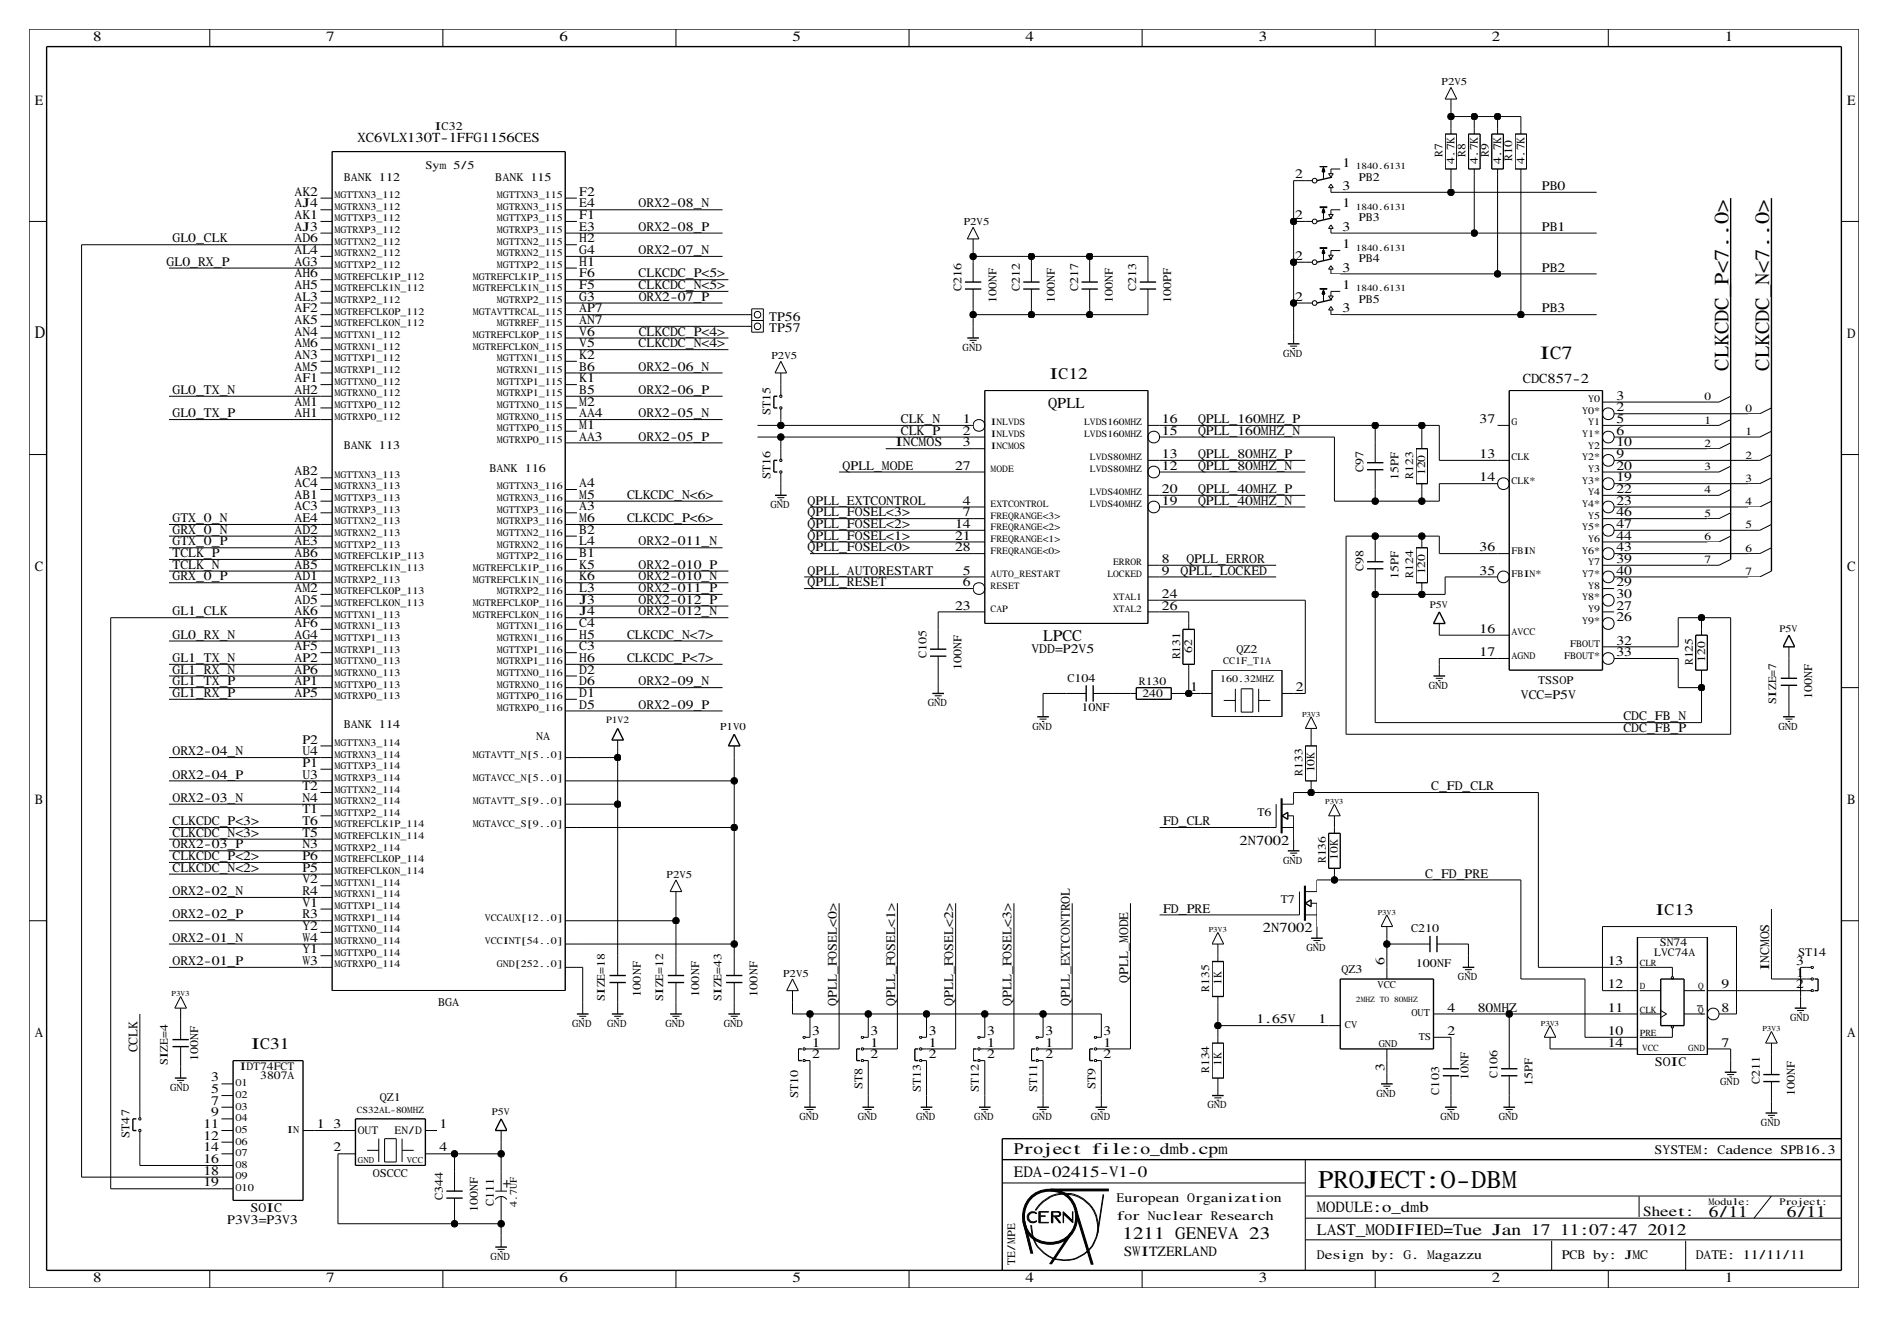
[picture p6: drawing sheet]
<svg xmlns="http://www.w3.org/2000/svg" width="411mm" height="287mm" viewBox="0 0 411 287" stroke-linecap="round" stroke-linejoin="round" font-family="sans-serif">
<defs><g id="words">
<text font-size="5.6" x="287.3" y="258.8">PROJECT:O-DBM</text>
<g font-size="4.4">
<text x="376.7" y="80.8" transform="rotate(-90 376.7 80.8)">CLKCDC_P&lt;7. .0&gt;</text>
<text x="385.6" y="80.8" transform="rotate(-90 385.6 80.8)">CLKCDC_N&lt;7. .0&gt;</text>
</g>
<text font-size="4.1" x="335.6" y="78.3">IC7</text>
<g font-size="3.8">
<text x="7.6" y="73.7">D</text>
<text x="244.7" y="270">1211 GENEVA 23</text>
</g>
<g font-size="3.5">
<text x="228.8" y="82.5">IC12</text>
<text x="227.3" y="139.7">LPCC</text>
<text x="360.9" y="199.4">IC13</text>
<text x="54.8" y="228.6">IC31</text>
<text x="221" y="251.5">Project</text>
<text x="238.1" y="251.5">fi le:o_dmb.cpm</text>
<text x="221" y="256.5">EDA-02415-V1-0</text>
<text x="287" y="269.2">LAST_MODIFIED=Tue Jan 17</text>
<text x="340" y="269.2">11:07:47</text>
<text x="359.1" y="269.2">2012</text>
<text x="372.4" y="265.2">6/11</text>
<text x="389.5" y="265.2">6/11</text>
</g>
<text font-size="3.4" x="287" y="264.2">MODULE:o_dmb</text>
<text font-size="3.3" x="228.4" y="88.9">QPLL</text>
<g font-size="3.1">
<text x="20.3" y="8.9">8</text>
<text x="71.1" y="8.9">7</text>
<text x="121.9" y="8.9">6</text>
<text x="172.7" y="8.9">5</text>
<text x="223.5" y="8.9">4</text>
<text x="274.3" y="8.9">3</text>
<text x="325.1" y="8.9">2</text>
<text x="375.9" y="8.9">1</text>
<text x="7.6" y="22.9">E</text>
<text x="402.6" y="22.9">E</text>
<text x="402.6" y="73.7">D</text>
<text x="7.6" y="124.5">C</text>
<text x="402.6" y="124.5">C</text>
<text x="7.6" y="175.3">B</text>
<text x="402.6" y="175.3">B</text>
<text x="7.6" y="226.1">A</text>
<text x="402.6" y="226.1">A</text>
<text x="111.3" y="258.8" transform="rotate(-90 111.3 258.8)">+</text>
<text x="358.1" y="264.9">Sheet :</text>
<text x="244.9" y="273.8">SWITZERLAND</text>
<text x="20.3" y="279.4">8</text>
<text x="71.1" y="279.4">7</text>
<text x="121.9" y="279.4">6</text>
<text x="172.7" y="279.4">5</text>
<text x="223.5" y="279.4">4</text>
<text x="274.3" y="279.4">3</text>
<text x="325.1" y="279.4">2</text>
<text x="375.9" y="279.4">1</text>
</g>
<g font-size="3">
<text x="77.9" y="30.9">XC6VLX130T-1FFG1156CES</text>
<text x="331.9" y="83.4">CDC857-2</text>
<text x="270.2" y="184.1">2N7002</text>
<text x="275.3" y="203.2">2N7002</text>
</g>
<g font-size="2.9">
<text x="282.3" y="38.9">2</text>
<text x="292.6" y="41.4">3</text>
<text x="292.6" y="36.3">1</text>
<text x="336" y="41.4">PB0</text>
<text x="64.2" y="45.2">AJ4</text>
<text x="64.2" y="42.7">AK2</text>
<text x="64.2" y="47.7">AK1</text>
<text x="126.2" y="42.7">F2</text>
<text x="126.2" y="47.8">F1</text>
<text x="126.2" y="45.2">E4</text>
<text x="139.2" y="45.2">ORX2-08_N</text>
<text x="282.3" y="47.8">2</text>
<text x="292.6" y="45.2">1</text>
<text x="37.6" y="52.8">GL0_CLK</text>
<text x="64.2" y="50.3">AJ3</text>
<text x="64.2" y="52.8">AD6</text>
<text x="126.2" y="52.8">H2</text>
<text x="126.2" y="50.3">E3</text>
<text x="139.2" y="50.3">ORX2-08_P</text>
<text x="292.6" y="50.3">3</text>
<text x="336" y="50.3">PB1</text>
<text x="36.3" y="57.9">GL0_RX_P</text>
<text x="64.2" y="55.4">AL4</text>
<text x="64.2" y="57.9">AG3</text>
<text x="126.2" y="57.9">H1</text>
<text x="126.2" y="55.4">G4</text>
<text x="139.2" y="55.4">ORX2-07_N</text>
<text x="282.3" y="56.6">2</text>
<text x="292.6" y="59.2">3</text>
<text x="292.6" y="54.1">1</text>
<text x="336" y="59.2">PB2</text>
<text x="64.2" y="63">AH5</text>
<text x="64.2" y="60.4">AH6</text>
<text x="64.2" y="65.5">AL3</text>
<text x="126.2" y="63">F5</text>
<text x="126.2" y="60.5">F6</text>
<text x="126.2" y="65.5">G3</text>
<text x="139.2" y="63">CLKCDC_N&lt;5&gt;</text>
<text x="139.2" y="60.5">CLKCDC_P&lt;5&gt;</text>
<text x="139.2" y="65.5">ORX2-07_P</text>
<text x="282.3" y="65.5">2</text>
<text x="292.6" y="63">1</text>
<text x="64.2" y="70.6">AK5</text>
<text x="64.2" y="68.1">AF2</text>
<text x="126.2" y="68.1">AP7</text>
<text x="126.2" y="70.6">AN7</text>
<text x="167.6" y="69.9">TP56</text>
<text x="292.6" y="68.1">3</text>
<text x="336" y="68.1">PB3</text>
<text x="64.2" y="75.7">AM6</text>
<text x="64.2" y="73.1">AN4</text>
<text x="126.2" y="75.7">V5</text>
<text x="126.2" y="73.2">V6</text>
<text x="139.2" y="75.7">CLKCDC_N&lt;4&gt;</text>
<text x="139.2" y="73.2">CLKCDC_P&lt;4&gt;</text>
<text x="167.6" y="72.4">TP57</text>
<text x="64.2" y="78.2">AN3</text>
<text x="64.2" y="80.8">AM5</text>
<text x="64.2" y="83.3">AF1</text>
<text x="126.2" y="78.2">K2</text>
<text x="126.2" y="83.3">K1</text>
<text x="126.2" y="80.8">B6</text>
<text x="139.2" y="80.8">ORX2-06_N</text>
<text x="37.6" y="85.9">GL0_TX_N</text>
<text x="64.2" y="85.9">AH2</text>
<text x="64.2" y="88.4">AM1</text>
<text x="126.2" y="88.4">M2</text>
<text x="126.2" y="85.9">B5</text>
<text x="139.2" y="85.9">ORX2-06_P</text>
<text x="352.3" y="89.7">2</text>
<text x="352.3" y="87.1">3</text>
<text x="37.6" y="90.9">GL0_TX_P</text>
<text x="64.2" y="90.9">AH1</text>
<text x="126.2" y="93.5">M1</text>
<text x="126.2" y="90.9">AA4</text>
<text x="139.2" y="90.9">ORX2-05_N</text>
<text x="196.3" y="94.7">CLK_P</text>
<text x="196.3" y="92.2">CLK_N</text>
<text x="209.9" y="92.2">1</text>
<text x="209.9" y="94.7">2</text>
<text x="253.2" y="94.7">15</text>
<text x="253.2" y="92.2">16</text>
<text x="261.1" y="92.2">QPLL_160MHZ_P</text>
<text x="261.1" y="94.7">QPLL_160MHZ_N</text>
<text x="322.5" y="92.2">37</text>
<text x="352.3" y="94.7">6</text>
<text x="352.3" y="92.2">5</text>
<text x="126.2" y="96">AA3</text>
<text x="139.2" y="96">ORX2-05_P</text>
<text x="195.2" y="97.3">INCMOS</text>
<text x="209.9" y="97.3">3</text>
<text x="253.2" y="99.8">13</text>
<text x="261.1" y="99.8">QPLL_80MHZ_P</text>
<text x="322.5" y="99.8">13</text>
<text x="352.3" y="97.3">10</text>
<text x="352.3" y="99.8">9</text>
<text x="64.2" y="106.2">AC4</text>
<text x="64.2" y="103.6">AB2</text>
<text x="126.2" y="106.2">A4</text>
<text x="183.6" y="102.4">QPLL_MODE</text>
<text x="208.2" y="102.4">27</text>
<text x="253.2" y="107.4">20</text>
<text x="253.2" y="102.4">12</text>
<text x="261.1" y="107.4">QPLL_40MHZ_P</text>
<text x="261.1" y="102.4">QPLL_80MHZ_N</text>
<text x="322.5" y="104.9">14</text>
<text x="352.3" y="104.9">19</text>
<text x="352.3" y="107.4">22</text>
<text x="352.3" y="102.4">20</text>
<text x="37.6" y="113.8">GTX_0_N</text>
<text x="64.2" y="108.7">AB1</text>
<text x="64.2" y="111.2">AC3</text>
<text x="64.2" y="113.8">AE4</text>
<text x="126.2" y="111.2">A3</text>
<text x="126.2" y="108.7">M5</text>
<text x="126.2" y="113.8">M6</text>
<text x="136.7" y="108.7">CLKCDC_N&lt;6&gt;</text>
<text x="136.7" y="113.8">CLKCDC_P&lt;6&gt;</text>
<text x="176" y="110">QPLL_EXTCONTROL</text>
<text x="176" y="112.5">QPLL_FOSEL&lt;3&gt;</text>
<text x="209.9" y="112.5">7</text>
<text x="209.9" y="110">4</text>
<text x="253.2" y="110">19</text>
<text x="261.1" y="110">QPLL_40MHZ_N</text>
<text x="352.3" y="110">23</text>
<text x="352.3" y="112.5">46</text>
<text x="37.6" y="118.9">GTX_0_P</text>
<text x="37.6" y="116.3">GRX_0_N</text>
<text x="64.2" y="116.3">AD2</text>
<text x="64.2" y="118.9">AE3</text>
<text x="126.2" y="116.3">B2</text>
<text x="126.2" y="118.9">L4</text>
<text x="139.2" y="118.9">ORX2-011_N</text>
<text x="176" y="115.1">QPLL_FOSEL&lt;2&gt;</text>
<text x="176" y="117.6">QPLL_FOSEL&lt;1&gt;</text>
<text x="208.2" y="117.6">21</text>
<text x="208.2" y="115.1">14</text>
<text x="352.3" y="117.6">44</text>
<text x="352.3" y="115.1">47</text>
<text x="37.6" y="124">TCLK_N</text>
<text x="37.6" y="121.4">TCLK_P</text>
<text x="64.2" y="123.9">AB5</text>
<text x="64.2" y="121.4">AB6</text>
<text x="126.2" y="121.4">B1</text>
<text x="126.2" y="124">K5</text>
<text x="139.2" y="124">ORX2-010_P</text>
<text x="176" y="125.2">QPLL_AUTORESTART</text>
<text x="176" y="120.1">QPLL_FOSEL&lt;0&gt;</text>
<text x="208.2" y="120.1">28</text>
<text x="209.9" y="125.2">5</text>
<text x="253.2" y="125.2">9</text>
<text x="253.2" y="122.7">8</text>
<text x="257.3" y="125.2">QPLL_LOCKED</text>
<text x="258.6" y="122.7">QPLL_ERROR</text>
<text x="322.5" y="120.1">36</text>
<text x="322.5" y="125.2">35</text>
<text x="352.3" y="125.2">40</text>
<text x="352.3" y="122.7">39</text>
<text x="352.3" y="120.1">43</text>
<text x="37.6" y="126.5">GRX_0_P</text>
<text x="64.2" y="131.6">AD5</text>
<text x="64.2" y="129">AM2</text>
<text x="64.2" y="126.5">AD1</text>
<text x="126.2" y="126.5">K6</text>
<text x="126.2" y="129">L3</text>
<text x="126.3" y="131.6">J3</text>
<text x="139.2" y="126.5">ORX2-010_N</text>
<text x="139.2" y="131.6">ORX2-012_P</text>
<text x="139.2" y="129">ORX2-011_P</text>
<text x="176" y="127.8">QPLL_RESET</text>
<text x="209.9" y="127.8">6</text>
<text x="253.2" y="130.3">24</text>
<text x="352.3" y="130.3">30</text>
<text x="352.3" y="127.8">29</text>
<text x="37.6" y="134.1">GL1_CLK</text>
<text x="64.2" y="136.6">AF6</text>
<text x="64.2" y="134.1">AK6</text>
<text x="126.2" y="136.6">C4</text>
<text x="126.3" y="134.1">J4</text>
<text x="139.2" y="134.1">ORX2-012_N</text>
<text x="208.2" y="132.8">23</text>
<text x="253.2" y="132.8">26</text>
<text x="322.5" y="137.9">16</text>
<text x="352.3" y="135.4">26</text>
<text x="352.3" y="132.8">27</text>
<text x="37.6" y="139.2">GL0_RX_N</text>
<text x="64.2" y="141.7">AF5</text>
<text x="64.2" y="139.2">AG4</text>
<text x="126.2" y="141.7">C3</text>
<text x="126.2" y="139.2">H5</text>
<text x="136.7" y="139.2">CLKCDC_N&lt;7&gt;</text>
<text x="224.8" y="142.2">VDD=P2V5</text>
<text x="322.5" y="143">17</text>
<text x="352.3" y="143">33</text>
<text x="352.3" y="140.5">32</text>
<text x="37.6" y="144.3">GL1_TX_N</text>
<text x="37.6" y="149.4">GL1_TX_P</text>
<text x="37.6" y="146.8">GL1_RX_N</text>
<text x="64.2" y="146.8">AP6</text>
<text x="64.2" y="144.3">AP2</text>
<text x="64.2" y="149.4">AP1</text>
<text x="126.2" y="146.8">D2</text>
<text x="126.2" y="149.4">D6</text>
<text x="126.2" y="144.3">H6</text>
<text x="136.7" y="144.3">CLKCDC_P&lt;7&gt;</text>
<text x="139.2" y="149.4">ORX2-09_N</text>
<text x="37.6" y="151.9">GL1_RX_P</text>
<text x="64.2" y="151.9">AP5</text>
<text x="126.2" y="151.9">D1</text>
<text x="126.2" y="154.4">D5</text>
<text x="139.2" y="154.4">ORX2-09_P</text>
<text x="259.4" y="150.6">1</text>
<text x="282.4" y="150.6">2</text>
<text x="331.5" y="152.4">VCC=P5V</text>
<text x="353.8" y="157">CDC_FB_N</text>
<text x="353.8" y="159.5">CDC_FB_P</text>
<text x="37.6" y="164.6">ORX2-04_N</text>
<text x="65.9" y="162">P2</text>
<text x="65.9" y="167.1">P1</text>
<text x="65.9" y="164.6">U4</text>
<text x="37.6" y="169.7">ORX2-04_P</text>
<text x="65.9" y="172.2">T2</text>
<text x="65.9" y="169.7">U3</text>
<text x="311.9" y="172.2">C_FD_CLR</text>
<text x="37.6" y="179.8">CLKCDC_P&lt;3&gt;</text>
<text x="37.6" y="174.8">ORX2-03_N</text>
<text x="65.9" y="177.3">T1</text>
<text x="65.9" y="179.8">T6</text>
<text x="65.9" y="174.8">N4</text>
<text x="253.5" y="179.8">FD_CLR</text>
<text x="37.6" y="184.9">ORX2-03_P</text>
<text x="37.6" y="182.4">CLKCDC_N&lt;3&gt;</text>
<text x="65.9" y="182.4">T5</text>
<text x="65.9" y="184.9">N3</text>
<text x="37.6" y="190">CLKCDC_N&lt;2&gt;</text>
<text x="37.6" y="187.5">CLKCDC_P&lt;2&gt;</text>
<text x="65.9" y="190">P5</text>
<text x="65.9" y="187.5">P6</text>
<text x="310.6" y="191.3">C_FD_PRE</text>
<text x="37.6" y="195.1">ORX2-02_N</text>
<text x="65.9" y="192.5">V2</text>
<text x="65.9" y="197.6">V1</text>
<text x="65.9" y="195.1">R4</text>
<text x="37.6" y="200.2">ORX2-02_P</text>
<text x="65.9" y="202.7">Y2</text>
<text x="65.9" y="200.2">R3</text>
<text x="253.5" y="198.9">FD_PRE</text>
<text x="37.6" y="205.2">ORX2-01_N</text>
<text x="65.9" y="207.8">Y1</text>
<text x="65.9" y="205.2">W4</text>
<text x="37.6" y="210.3">ORX2-01_P</text>
<text x="65.9" y="210.3">W3</text>
<text x="245.9" y="214.1" transform="rotate(-90 245.9 214.1)">QPLL_MODE</text>
<text x="301.8" y="210.3" transform="rotate(-90 301.8 210.3)">6</text>
<text x="350.4" y="210.3">13</text>
<text x="350.4" y="215.4">12</text>
<text x="375.2" y="215.4">9</text>
<text x="385.6" y="211.4" transform="rotate(-90 385.6 211.4)">INCMOS</text>
<text x="391.5" y="212.8">1</text>
<text x="391.5" y="210.3">3</text>
<text x="391.5" y="215.4">2</text>
<text x="182.4" y="219.2" transform="rotate(-90 182.4 219.2)">QPLL_FOSEL&lt;0&gt;</text>
<text x="195.1" y="219.2" transform="rotate(-90 195.1 219.2)">QPLL_FOSEL&lt;1&gt;</text>
<text x="207.8" y="219.2" transform="rotate(-90 207.8 219.2)">QPLL_FOSEL&lt;2&gt;</text>
<text x="220.5" y="219.2" transform="rotate(-90 220.5 219.2)">QPLL_FOSEL&lt;3&gt;</text>
<text x="233.2" y="219.2" transform="rotate(-90 233.2 219.2)">QPLL_EXTCONTROL</text>
<text x="315.5" y="220.5">4</text>
<text x="322.1" y="220.5">80MHZ</text>
<text x="350.4" y="220.5">11</text>
<text x="375.2" y="220.5">8</text>
<text x="177" y="225.6">3</text>
<text x="189.7" y="225.6">3</text>
<text x="202.4" y="225.6">3</text>
<text x="215.1" y="225.6">3</text>
<text x="227.8" y="225.6">3</text>
<text x="240.5" y="225.6">3</text>
<text x="273.8" y="223">1.65V</text>
<text x="287.3" y="223">1</text>
<text x="315.5" y="225.6">2</text>
<text x="350.4" y="225.6">10</text>
<text x="30" y="229.4" transform="rotate(-90 30 229.4)">CCLK</text>
<text x="177" y="228.1">1</text>
<text x="177" y="230.6">2</text>
<text x="189.7" y="228.1">1</text>
<text x="189.7" y="230.6">2</text>
<text x="202.4" y="228.1">1</text>
<text x="202.4" y="230.6">2</text>
<text x="215.1" y="228.1">1</text>
<text x="215.1" y="230.6">2</text>
<text x="227.8" y="228.1">1</text>
<text x="227.8" y="230.6">2</text>
<text x="240.5" y="228.1">1</text>
<text x="240.5" y="230.6">2</text>
<text x="301.8" y="233.4" transform="rotate(-90 301.8 233.4)">3</text>
<text x="350.4" y="228.1">14</text>
<text x="360.7" y="232.4">SOIC</text>
<text x="375.2" y="228.1">7</text>
<text x="46" y="235.7">3</text>
<text x="46" y="238.2">5</text>
<text x="44.3" y="245.9">11</text>
<text x="46" y="240.8">7</text>
<text x="46" y="243.3">9</text>
<text x="69.1" y="245.9">1</text>
<text x="72.7" y="245.9">3</text>
<text x="95.8" y="245.9">1</text>
<text x="44.3" y="250.9">14</text>
<text x="44.3" y="248.4">12</text>
<text x="72.7" y="250.9">2</text>
<text x="95.8" y="250.9">4</text>
<text x="360.6" y="251.5">SYSTEM: Cadence SPB16.3</text>
<text x="44.3" y="253.5">16</text>
<text x="44.3" y="256">18</text>
<text x="44.3" y="258.6">19</text>
<text x="243.3" y="261.9">European Organizat ion</text>
<text x="49.5" y="266.7">P3V3=P3V3</text>
<text x="54.6" y="264.2">SOIC</text>
<text x="243.5" y="265.9">for Nuclear Research</text>
<text x="287" y="274.3">Design by: G.</text>
<text x="311" y="274.3">Magazzu</text>
<text x="340.4" y="274.3">PCB by:</text>
<text x="354.1" y="274.3">JMC</text>
<text x="369.6" y="274.3">DATE: 11/11/11</text>
</g>
<g font-size="2.6">
<text x="94.9" y="28.3">IC32</text>
<text x="74.9" y="39.4">BANK 112</text>
<text x="92.7" y="36.8">Sym 5/5</text>
<text x="108" y="39.4">BANK 115</text>
<text x="296.1" y="39.4">PB2</text>
<text x="296.1" y="48.3">PB3</text>
<text x="296.1" y="57.2">PB4</text>
<text x="209.6" y="63.5" transform="rotate(-90 209.6 63.5)">C216</text>
<text x="222.3" y="63.5" transform="rotate(-90 222.3 63.5)">C212</text>
<text x="235" y="63.5" transform="rotate(-90 235 63.5)">C217</text>
<text x="247.6" y="63.5" transform="rotate(-90 247.6 63.5)">C213</text>
<text x="217.2" y="66.1" transform="rotate(-90 217.2 66.1)">100NF</text>
<text x="229.9" y="66.1" transform="rotate(-90 229.9 66.1)">100NF</text>
<text x="242.6" y="66.1" transform="rotate(-90 242.6 66.1)">100NF</text>
<text x="255.3" y="66.1" transform="rotate(-90 255.3 66.1)">100PF</text>
<text x="296.1" y="66">PB5</text>
<text x="167.9" y="90.4" transform="rotate(-90 167.9 90.4)">ST15</text>
<text x="74.9" y="97.8">BANK 113</text>
<text x="106.7" y="102.9">BANK 116</text>
<text x="167.9" y="104.4" transform="rotate(-90 167.9 104.4)">ST16</text>
<text x="297.2" y="102.9" transform="rotate(-90 297.2 102.9)">C97</text>
<text x="304.8" y="104.7" transform="rotate(-90 304.8 104.7)">15PF</text>
<text x="297.2" y="124.5" transform="rotate(-90 297.2 124.5)">C98</text>
<text x="304.8" y="126.3" transform="rotate(-90 304.8 126.3)">15PF</text>
<text x="201.9" y="143.5" transform="rotate(-90 201.9 143.5)">C105</text>
<text x="269.5" y="142.2">QZ2</text>
<text x="209.5" y="146.1" transform="rotate(-90 209.5 146.1)">100NF</text>
<text x="232.6" y="148.6">C104</text>
<text x="335.3" y="149">TSSOP</text>
<text x="235.7" y="154.9">10NF</text>
<text x="395" y="152.4" transform="rotate(-90 395 152.4)">100NF</text>
<text x="74.9" y="158.8">BANK 114</text>
<text x="116.8" y="161.3">NA</text>
<text x="274.1" y="177.8">T6</text>
<text x="279.1" y="196.8">T7</text>
<text x="307.6" y="203.2">C210</text>
<text x="391.9" y="208.3">ST14</text>
<text x="292.3" y="212.1">QZ3</text>
<text x="308.6" y="210.8">100NF</text>
<text x="95.5" y="219.3">BGA</text>
<text x="139.7" y="217.2" transform="rotate(-90 139.7 217.2)">100NF</text>
<text x="152.4" y="217.2" transform="rotate(-90 152.4 217.2)">100NF</text>
<text x="165.1" y="217.2" transform="rotate(-90 165.1 217.2)">100NF</text>
<text x="43.2" y="231.2" transform="rotate(-90 43.2 231.2)">100NF</text>
<text x="174" y="239.3" transform="rotate(-90 174 239.3)">ST10</text>
<text x="188" y="237.3" transform="rotate(-90 188 237.3)">ST8</text>
<text x="200.7" y="238" transform="rotate(-90 200.7 238)">ST13</text>
<text x="213.4" y="238" transform="rotate(-90 213.4 238)">ST12</text>
<text x="226.1" y="238" transform="rotate(-90 226.1 238)">ST11</text>
<text x="238.8" y="237.3" transform="rotate(-90 238.8 237.3)">ST9</text>
<text x="313.7" y="238.5" transform="rotate(-90 313.7 238.5)">C103</text>
<text x="320" y="235.5" transform="rotate(-90 320 235.5)">10NF</text>
<text x="326.4" y="235" transform="rotate(-90 326.4 235)">C106</text>
<text x="334" y="236.7" transform="rotate(-90 334 236.7)">15PF</text>
<text x="383.5" y="236.2" transform="rotate(-90 383.5 236.2)">C211</text>
<text x="391.2" y="238.8" transform="rotate(-90 391.2 238.8)">100NF</text>
<text x="82.8" y="240">QZ1</text>
<text x="28.2" y="247.9" transform="rotate(-90 28.2 247.9)">ST47</text>
<text x="81.3" y="256.5">OSCCC</text>
<text x="96.5" y="261.6" transform="rotate(-90 96.5 261.6)">C344</text>
<text x="107.6" y="262.9" transform="rotate(-90 107.6 262.9)">C111</text>
<text x="104.1" y="264.2" transform="rotate(-90 104.1 264.2)">100NF</text>
</g>
<g font-size="2.5">
<text x="314.4" y="34.3" transform="rotate(-90 314.4 34.3)">R7</text>
<text x="317" y="35.7" transform="rotate(-90 317 35.7)">4.7K</text>
<text x="319.4" y="34.3" transform="rotate(-90 319.4 34.3)">R8</text>
<text x="322.1" y="35.7" transform="rotate(-90 322.1 35.7)">4.7K</text>
<text x="324.5" y="34.3" transform="rotate(-90 324.5 34.3)">R9</text>
<text x="327.2" y="35.7" transform="rotate(-90 327.2 35.7)">4.7K</text>
<text x="329.6" y="35" transform="rotate(-90 329.6 35)">R10</text>
<text x="332.2" y="35.7" transform="rotate(-90 332.2 35.7)">4.7K</text>
<text x="308" y="104.3" transform="rotate(-90 308 104.3)">R123</text>
<text x="310.6" y="103.6" transform="rotate(-90 310.6 103.6)">120</text>
<text x="308" y="125.9" transform="rotate(-90 308 125.9)">R124</text>
<text x="310.6" y="125.2" transform="rotate(-90 310.6 125.2)">120</text>
<text x="257.2" y="143.7" transform="rotate(-90 257.2 143.7)">R131</text>
<text x="259.8" y="142.2" transform="rotate(-90 259.8 142.2)">62</text>
<text x="248.2" y="149.3">R130</text>
<text x="369" y="145" transform="rotate(-90 369 145)">R125</text>
<text x="371.6" y="144.2" transform="rotate(-90 371.6 144.2)">120</text>
<text x="249" y="151.9">240</text>
<text x="387.1" y="153.4" transform="rotate(-90 387.1 153.4)">SIZE=7</text>
<text x="283.9" y="169.1" transform="rotate(-90 283.9 169.1)">R133</text>
<text x="286.5" y="168.3" transform="rotate(-90 286.5 168.3)">10K</text>
<text x="289" y="188.1" transform="rotate(-90 289 188.1)">R136</text>
<text x="291.6" y="187.4" transform="rotate(-90 291.6 187.4)">10K</text>
<text x="360.5" y="208.3">LVC74A</text>
<text x="361.8" y="206.2">SN74</text>
<text x="266.2" y="214.6" transform="rotate(-90 266.2 214.6)">1K</text>
<text x="131.8" y="218.2" transform="rotate(-90 131.8 218.2)">SIZE=18</text>
<text x="144.5" y="218.2" transform="rotate(-90 144.5 218.2)">SIZE=12</text>
<text x="157.2" y="218.2" transform="rotate(-90 157.2 218.2)">SIZE=43</text>
<text x="263.5" y="216.1" transform="rotate(-90 263.5 216.1)">R135</text>
<text x="36.6" y="232.2" transform="rotate(-90 36.6 232.2)">SIZE=4</text>
<text x="52.3" y="233.2">IDT74FCT</text>
<text x="263.5" y="233.9" transform="rotate(-90 263.5 233.9)">R134</text>
<text x="266.2" y="232.4" transform="rotate(-90 266.2 232.4)">1K</text>
<text x="56.7" y="235.2">3807A</text>
<text x="78" y="247.1">OUT</text>
<text x="86" y="247.1">EN/D</text>
<text x="221.2" y="275.6" transform="rotate(-90 221.2 275.6)">TE/MPE</text>
</g>
<g font-size="2.4">
<text x="371.5" y="87.2">0</text>
<text x="380.4" y="89.8">0</text>
<text x="371.5" y="92.3">1</text>
<text x="380.4" y="94.8">1</text>
<text x="371.5" y="97.4">2</text>
<text x="380.4" y="99.9">2</text>
<text x="371.5" y="107.5">4</text>
<text x="371.5" y="102.5">3</text>
<text x="380.4" y="105">3</text>
<text x="371.5" y="112.6">5</text>
<text x="380.4" y="110.1">4</text>
<text x="371.5" y="117.7">6</text>
<text x="380.4" y="115.2">5</text>
<text x="371.5" y="122.8">7</text>
<text x="380.4" y="125.3">7</text>
<text x="380.4" y="120.2">6</text>
</g>
<g font-size="2.3">
<text x="314.2" y="18.5">P2V5</text>
<text x="210.1" y="49">P2V5</text>
<text x="209.8" y="76.5">GND</text>
<text x="279.7" y="77.7">GND</text>
<text x="168.1" y="78.2">P2V5</text>
<text x="167.9" y="110.7">GND</text>
<text x="202.2" y="153.9">GND</text>
<text x="311.4" y="150.1">GND</text>
<text x="157" y="159">P1V0</text>
<text x="225" y="159">GND</text>
<text x="387.6" y="159">GND</text>
<text x="145.3" y="191.3">P2V5</text>
<text x="279.7" y="188.2">GND</text>
<text x="284.7" y="207.3">GND</text>
<text x="170.7" y="212.9">P2V5</text>
<text x="300.2" y="215.4">VCC</text>
<text x="317.8" y="213.6">GND</text>
<text x="307.6" y="221.5">OUT</text>
<text x="124.7" y="223.8">GND</text>
<text x="132.3" y="223.8">GND</text>
<text x="145" y="223.8">GND</text>
<text x="157.7" y="223.8">GND</text>
<text x="293.1" y="224">CV</text>
<text x="309.2" y="226.6">TS</text>
<text x="390.1" y="222.5">GND</text>
<text x="300.5" y="228.1">GND</text>
<text x="37.1" y="237.7">GND</text>
<text x="51.3" y="239.3">O2</text>
<text x="51.3" y="236.7">O1</text>
<text x="300" y="239">GND</text>
<text x="374.9" y="236.5">GND</text>
<text x="51.3" y="244.4">O4</text>
<text x="51.3" y="241.8">O3</text>
<text x="174.2" y="244.1">GND</text>
<text x="186.9" y="244.1">GND</text>
<text x="199.6" y="244.1">GND</text>
<text x="212.3" y="244.1">GND</text>
<text x="225" y="244.1">GND</text>
<text x="237.7" y="244.1">GND</text>
<text x="263.1" y="241.6">GND</text>
<text x="313.9" y="244.1">GND</text>
<text x="326.6" y="244.1">GND</text>
<text x="383.8" y="245.4">GND</text>
<text x="51.3" y="249.4">O6</text>
<text x="51.3" y="252">O7</text>
<text x="51.3" y="246.9">O5</text>
<text x="62.7" y="246.9">IN</text>
<text x="51.3" y="257">O9</text>
<text x="51.3" y="254.5">O8</text>
<text x="51.3" y="259.6">O10</text>
<text x="106.9" y="274.6">GND</text>
</g>
<g font-size="2.2">
<text x="72.9" y="43.2">MGTTXN3_112</text>
<text x="72.9" y="45.7">MGTRXN3_112</text>
<text x="108.3" y="45.7">MGTRXN3_115</text>
<text x="108.3" y="43.2">MGTTXN3_115</text>
<text x="72.9" y="53.3">MGTTXN2_112</text>
<text x="72.9" y="50.8">MGTRXP3_112</text>
<text x="72.9" y="48.3">MGTTXP3_112</text>
<text x="108.3" y="53.3">MGTTXN2_115</text>
<text x="108.3" y="50.8">MGTRXP3_115</text>
<text x="108.3" y="48.2">MGTTXP3_115</text>
<text x="72.9" y="58.4">MGTTXP2_112</text>
<text x="72.9" y="55.9">MGTRXN2_112</text>
<text x="108.3" y="55.9">MGTRXN2_115</text>
<text x="108.3" y="58.4">MGTTXP2_115</text>
<text x="72.9" y="61">MGTREFCLK1P_112</text>
<text x="72.9" y="63.5">MGTREFCLK1N_112</text>
<text x="103.1" y="60.9">MGTREFCLK1P_115</text>
<text x="103.1" y="63.5">MGTREFCLK1N_115</text>
<text x="72.9" y="71.1">MGTREFCLK0N_112</text>
<text x="72.9" y="68.6">MGTREFCLK0P_112</text>
<text x="72.9" y="66">MGTRXP2_112</text>
<text x="103.1" y="68.6">MGTAVTTRCAL_115</text>
<text x="108.3" y="71.1">MGTRREF_115</text>
<text x="108.3" y="66">MGTRXP2_115</text>
<text x="72.9" y="73.7">MGTTXN1_112</text>
<text x="72.9" y="76.2">MGTRXN1_112</text>
<text x="103.1" y="76.2">MGTREFCLK0N_115</text>
<text x="103.1" y="73.6">MGTREFCLK0P_115</text>
<text x="72.9" y="81.3">MGTRXP1_112</text>
<text x="72.9" y="83.8">MGTTXN0_112</text>
<text x="72.9" y="78.7">MGTTXP1_112</text>
<text x="108.3" y="83.8">MGTTXP1_115</text>
<text x="108.3" y="81.3">MGTRXN1_115</text>
<text x="108.3" y="78.7">MGTTXN1_115</text>
<text x="72.9" y="88.9">MGTTXP0_112</text>
<text x="72.9" y="86.4">MGTRXN0_112</text>
<text x="108.3" y="86.3">MGTRXP1_115</text>
<text x="108.3" y="88.9">MGTTXN0_115</text>
<text x="346.1" y="87.6">Y0</text>
<text x="72.9" y="91.4">MGTRXP0_112</text>
<text x="108.3" y="94">MGTTXP0_115</text>
<text x="108.3" y="91.4">MGTRXN0_115</text>
<text x="329.4" y="92.7">G</text>
<text x="344.8" y="90.2">Y0*</text>
<text x="344.8" y="95.3">Y1*</text>
<text x="346.1" y="92.7">Y1</text>
<text x="108.3" y="96.5">MGTRXP0_115</text>
<text x="329.4" y="100.3">CLK</text>
<text x="344.8" y="100.3">Y2*</text>
<text x="346.1" y="97.8">Y2</text>
<text x="72.9" y="104.1">MGTTXN3_113</text>
<text x="72.9" y="106.7">MGTRXN3_113</text>
<text x="108.3" y="106.7">MGTTXN3_116</text>
<text x="329.4" y="105.4">CLK*</text>
<text x="344.8" y="105.4">Y3*</text>
<text x="346.1" y="102.9">Y3</text>
<text x="346.1" y="108">Y4</text>
<text x="72.9" y="111.8">MGTRXP3_113</text>
<text x="72.9" y="109.2">MGTTXP3_113</text>
<text x="108.3" y="111.8">MGTTXP3_116</text>
<text x="108.3" y="109.2">MGTRXN3_116</text>
<text x="344.8" y="110.5">Y4*</text>
<text x="346.1" y="113">Y5</text>
<text x="72.9" y="114.3">MGTTXN2_113</text>
<text x="72.9" y="116.8">MGTRXN2_113</text>
<text x="72.9" y="119.4">MGTTXP2_113</text>
<text x="108.3" y="119.4">MGTRXN2_116</text>
<text x="108.3" y="114.3">MGTRXP3_116</text>
<text x="108.3" y="116.8">MGTTXN2_116</text>
<text x="344.8" y="115.6">Y5*</text>
<text x="346.1" y="118.1">Y6</text>
<text x="72.9" y="121.9">MGTREFCLK1P_113</text>
<text x="72.9" y="124.5">MGTREFCLK1N_113</text>
<text x="103.1" y="124.5">MGTREFCLK1P_116</text>
<text x="108.3" y="121.9">MGTTXP2_116</text>
<text x="329.4" y="125.7">FBIN*</text>
<text x="329.4" y="120.7">FBIN</text>
<text x="344.8" y="120.7">Y6*</text>
<text x="344.8" y="125.7">Y7*</text>
<text x="346.1" y="123.2">Y7</text>
<text x="72.9" y="129.5">MGTREFCLK0P_113</text>
<text x="72.9" y="127">MGTRXP2_113</text>
<text x="103.1" y="127">MGTREFCLK1N_116</text>
<text x="108.3" y="129.5">MGTRXP2_116</text>
<text x="344.8" y="130.8">Y8*</text>
<text x="346.1" y="128.3">Y8</text>
<text x="72.9" y="137.2">MGTRXN1_113</text>
<text x="72.9" y="134.6">MGTTXN1_113</text>
<text x="72.9" y="132.1">MGTREFCLK0N_113</text>
<text x="103.1" y="134.6">MGTREFCLK0N_116</text>
<text x="103.1" y="132.1">MGTREFCLK0P_116</text>
<text x="108.3" y="137.2">MGTTXN1_116</text>
<text x="311.7" y="132.6">P5V</text>
<text x="344.8" y="135.9">Y9*</text>
<text x="346.1" y="133.4">Y9</text>
<text x="387.9" y="137.7">P5V</text>
<text x="72.9" y="142.2">MGTRXP1_113</text>
<text x="72.9" y="139.7">MGTTXP1_113</text>
<text x="108.3" y="142.2">MGTTXP1_116</text>
<text x="108.3" y="139.7">MGTRXN1_116</text>
<text x="329.4" y="143.5">AGND</text>
<text x="329.4" y="138.4">AVCC</text>
<text x="340.9" y="143.5">FBOUT*</text>
<text x="342.2" y="141">FBOUT</text>
<text x="72.9" y="147.3">MGTRXN0_113</text>
<text x="72.9" y="149.9">MGTTXP0_113</text>
<text x="72.9" y="144.8">MGTTXN0_113</text>
<text x="108.3" y="147.3">MGTTXN0_116</text>
<text x="108.3" y="149.9">MGTRXN0_116</text>
<text x="108.3" y="144.8">MGTRXP1_116</text>
<text x="265.9" y="148.6">160.32MHZ</text>
<text x="266.5" y="144.8">CC1F_T1A</text>
<text x="72.9" y="152.4">MGTRXP0_113</text>
<text x="108.3" y="154.9">MGTRXP0_116</text>
<text x="108.3" y="152.4">MGTTXP0_116</text>
<text x="72.9" y="167.6">MGTTXP3_114</text>
<text x="72.9" y="162.6">MGTTXN3_114</text>
<text x="72.9" y="165.1">MGTRXN3_114</text>
<text x="103.1" y="165.1">MGTAVTT_N[5. .0]</text>
<text x="72.9" y="172.7">MGTTXN2_114</text>
<text x="72.9" y="170.2">MGTRXP3_114</text>
<text x="103.1" y="170.2">MGTAVCC_N[5. .0]</text>
<text x="72.9" y="177.8">MGTTXP2_114</text>
<text x="72.9" y="175.3">MGTRXN2_114</text>
<text x="103.1" y="175.3">MGTAVTT_S[9. .0]</text>
<text x="72.9" y="185.4">MGTRXP2_114</text>
<text x="72.9" y="182.9">MGTREFCLK1N_114</text>
<text x="72.9" y="180.3">MGTREFCLK1P_114</text>
<text x="103.1" y="180.3">MGTAVCC_S[9. .0]</text>
<text x="72.9" y="190.5">MGTREFCLK0N_114</text>
<text x="72.9" y="188">MGTREFCLK0P_114</text>
<text x="72.9" y="193">MGTTXN1_114</text>
<text x="72.9" y="195.6">MGTRXN1_114</text>
<text x="72.9" y="200.7">MGTRXP1_114</text>
<text x="72.9" y="203.2">MGTTXN0_114</text>
<text x="72.9" y="198.1">MGTTXP1_114</text>
<text x="105.7" y="200.7">VCCAUX[12. .0]</text>
<text x="72.9" y="208.3">MGTTXP0_114</text>
<text x="72.9" y="205.7">MGTRXN0_114</text>
<text x="105.7" y="205.7">VCCINT[54. .0]</text>
<text x="72.9" y="210.8">MGTRXP0_114</text>
<text x="108.3" y="210.8">GND[252. .0]</text>
<text x="107.2" y="243.1">P5V</text>
<text x="112.6" y="263.1" transform="rotate(-90 112.6 263.1)">4.7UF</text>
<text x="372.4" y="262.6">Module:</text>
<text x="387.9" y="262.6">Project :</text>
</g>
<g font-size="2.1">
<text x="216" y="95.3">INLVDS</text>
<text x="216" y="92.7">INLVDS</text>
<text x="236.3" y="92.7">LVDS160MHZ</text>
<text x="236.3" y="95.3">LVDS160MHZ</text>
<text x="216" y="97.8">INCMOS</text>
<text x="237.6" y="100.3">LVDS80MHZ</text>
<text x="215.9" y="102.9">MODE</text>
<text x="237.6" y="102.9">LVDS80MHZ</text>
<text x="237.6" y="108">LVDS40MHZ</text>
<text x="215.9" y="110.5">EXTCONTROL</text>
<text x="215.9" y="113">FREQRANGE&lt;3&gt;</text>
<text x="237.6" y="110.5">LVDS40MHZ</text>
<text x="215.9" y="115.6">FREQRANGE&lt;2&gt;</text>
<text x="215.9" y="118.1">FREQRANGE&lt;1&gt;</text>
<text x="215.9" y="125.7">AUTO_RESTART</text>
<text x="215.9" y="120.7">FREQRANGE&lt;0&gt;</text>
<text x="241.3" y="125.7">LOCKED</text>
<text x="242.6" y="123.2">ERROR</text>
<text x="215.9" y="128.3">RESET</text>
<text x="242.6" y="130.8">XTAL1</text>
<text x="215.9" y="133.3">CAP</text>
<text x="242.6" y="133.4">XTAL2</text>
<text x="132.1" y="157.5">P1V2</text>
</g>
<g font-size="2">
<text x="295.5" y="36.8">1840.6131</text>
<text x="295.5" y="45.7">1840.6131</text>
<text x="295.5" y="54.6">1840.6131</text>
<text x="295.5" y="63.5">1840.6131</text>
<text x="357.4" y="215.6">D</text>
<text x="357.4" y="210.6">CLR</text>
<text x="370.1" y="215.6">Q</text>
<text x="357.4" y="220.7">CLK</text>
<text x="370.1" y="220.7">Q</text>
<text x="357.4" y="225.8">PRE</text>
<text x="357.9" y="229.1">VCC</text>
<text x="367.9" y="229.1">GND</text>
<text x="77.8" y="242.6">CS32AL-80MHZ</text>
<text x="78" y="253.5">GND</text>
<text x="88.7" y="253.5">VCC</text>
</g>
<g font-size="1.7">
<text x="283.8" y="156.2">P3V3</text>
<text x="288.8" y="175.3">P3V3</text>
<text x="263.4" y="203.2">P3V3</text>
<text x="300.3" y="199.4">P3V3</text>
<text x="37.4" y="217.2">P3V3</text>
<text x="295.5" y="218.4">2MHZ TO 80MHZ</text>
<text x="335.8" y="223.5">P3V3</text>
<text x="384.1" y="224.8">P3V3</text>
</g>
</g></defs>
<g fill="none" stroke="#000" stroke-width=".22">
<path d="M6.3 6.4h398.8zM6.3 6.4v274.3zM45.7 6.4v3.8zM96.5 6.4v3.8zM147.3 6.4v3.8zM198.1 6.4v3.8zM248.9 6.4v3.8zM299.7 6.4v3.8zM316.2 19l-1.2 2.6zM316.2 19.1l1.3 2.5zM350.5 6.4v3.8zM405.1 6.4v274.3z"/>
<path d="M281.9 39.4h2.6zM281.9 39.4v8.9zM284.5 39.4h1.5zM288.4 36.3v2.7zM289.6 37.8l.5 .8zM289.6 37.8h1zM290.1 36.8h2zM290.1 36.8v1zM290.6 37.8l-.5 .8zM315 21.6h2.5zM316.2 38.1v3.8zM316.2 25.4h5.1z"/>
<path d="M316.2 25.4v2.5zM316.2 24.1v1.3zM316.2 21.6v2.5zM316.2 36.8v1.3zM316.2 27.9v1.3zM321.3 38.1v12.7zM321.3 25.4h5.1zM321.3 25.4v2.5zM321.3 36.8v1.3zM321.3 27.9v1.3zM326.4 38.1v21.6zM326.4 25.4h5.1z"/>
<path d="M326.4 25.4v2.5zM326.4 36.8v1.3zM326.4 27.9v1.3zM331.5 38.1v30.5zM331.5 25.4v2.5zM331.5 36.8v1.3zM331.5 27.9v1.3zM6.3 48.3h3.9zM17.8 53.3h52zM17.8 53.3v203.2zM36.8 58.4h33zM69.8 45.7h2.6z"/>
<path d="M69.8 43.2h2.6zM69.8 48.3h2.6zM69.8 50.8h2.6zM69.8 53.3h2.6zM69.8 55.9h2.6zM69.8 58.4h2.6zM123.2 43.2h2.5zM123.2 45.7h2.5zM123.2 48.3h2.5zM123.2 50.8h2.5zM123.2 53.3h2.5zM123.2 58.4h2.5z"/>
<path d="M123.2 55.9h2.5zM125.7 45.7h31.8zM125.7 50.8h31.8zM125.7 55.9h31.8zM210.8 52.1h2.6zM212.1 49.5l-1.3 2.6zM212.1 55.9h12.7zM212.1 55.9v1.3zM212.1 54.6v1.3zM212.1 57.2v4.3zM212.1 52.1v2.5zM212.1 49.5l1.3 2.6z"/>
<path d="M224.8 55.9h12.7zM224.8 55.9v1.3zM224.8 57.2v4.3zM237.5 55.9h12.7zM237.5 55.9v1.3zM237.5 57.2v4.3zM250.2 55.9v1.2zM250.2 57.2v4.3zM281.9 48.3v8.9zM281.9 57.1v8.9zM281.9 48.3h2.6zM281.9 57.2h2.6z"/>
<path d="M284.5 57.2h1.5zM284.5 48.3h1.5zM288.4 54.1v2.6zM288.4 45.2v2.7zM289.6 55.6l.5 .8zM289.6 55.6h1zM289.6 46.7l.5 .8zM289.6 46.7h1zM289.6 58.7h1zM289.6 49.8h1zM289.6 40.9h1zM290.1 57.9l-.5 .8z"/>
<path d="M290.1 59.7h2zM290.1 54.6h2zM290.1 58.7v1zM290.1 54.6v1zM290.1 49l-.5 .8zM290.1 50.8h2zM290.1 45.7h2zM290.1 49.8v1zM290.1 45.7v1zM290.1 40.1l-.5 .8zM290.1 41.9h2zM290.1 40.9v1z"/>
<path d="M290.1 57.9l.5 .8zM290.1 49l.5 .8zM290.1 40.1l.5 .8zM290.6 55.6l-.5 .8zM290.6 46.7l-.5 .8zM292.1 59.7h34.3zM292.1 50.8h29.2zM292.1 41.9h24.1zM316.2 41.9h31.8zM321.3 50.8h26.7zM326.4 59.7h21.6zM401.3 48.3h3.8z"/>
<path d="M69.8 76.2h2.6zM69.8 73.7h2.6zM69.8 78.7h2.6zM69.8 63.5h2.6zM69.8 61h2.6zM69.8 66h2.6zM69.8 68.6h2.6zM69.8 71.1h2.6zM123.2 73.7h2.5zM123.2 76.2h2.5zM123.2 78.7h2.5zM123.2 63.5h2.5z"/>
<path d="M123.2 61h2.5zM123.2 66h2.5zM123.2 68.6h2.5zM123.2 71.1h2.5zM125.7 76.2h33zM125.7 66h31.8zM125.7 63.5h33zM125.7 61h33zM125.7 73.7h33zM125.7 68.6h36.9zM125.7 71.1h36.9zM162.6 71.1h1.2z"/>
<path d="M162.6 68.6h1.2zM163.8 69.8h2.6zM163.8 72.4h2.6zM163.8 69.8v2.6zM163.8 67.3h2.6zM163.8 67.3v2.5zM166.4 69.8v2.6zM166.4 67.3v2.5zM170.2 78.7l-1.3 2.6zM170.2 78.7l1.2 2.6zM211.3 74.2h1.6zM211.8 74.7h.5z"/>
<path d="M212.1 68.6h12.7zM212.1 67.3v1.3zM212.1 68.6v2.5zM212.1 71.1v2.6zM212.1 63v4.3zM224.8 68.6h12.7zM224.8 67.3v1.3zM224.8 63v4.3zM237.5 68.6h12.7zM237.5 67.3v1.3zM237.5 63v4.3zM250.2 67.3v1.3z"/>
<path d="M250.2 63v4.3zM281.2 75.4h1.5zM281.7 75.9h.5zM281.9 66v6.4zM281.9 72.4v2.5zM281.9 66h2.6zM284.5 66h1.5zM288.4 63v2.6zM289.6 64.5l.5 .8zM289.6 64.5h1zM289.6 67.6h1zM290.1 66.8l-.5 .8z"/>
<path d="M290.1 68.6h2zM290.1 63.5h2zM290.1 67.6v1zM290.1 63.5v1zM290.1 66.8l.5 .8zM290.6 64.5l-.5 .8zM292.1 68.6h39.4zM331.5 68.6h16.5zM6.3 99.1h3.9zM36.8 86.4h33zM36.8 91.4h33zM69.8 91.4h2.6z"/>
<path d="M69.8 88.9h2.6zM69.8 86.4h2.6zM69.8 83.8h2.6zM69.8 81.3h2.6zM123.2 96.5h2.5zM123.2 94h2.5zM123.2 86.4h2.5zM123.2 88.9h2.5zM123.2 91.4h2.5zM123.2 81.3h2.5zM123.2 83.8h2.5zM125.7 81.3h31.8z"/>
<path d="M125.7 96.5h31.8zM125.7 91.4h31.8zM125.7 86.4h31.8zM165.1 92.7h5.1zM165.1 95.2h5.1zM168.9 81.3h2.5zM170 88.7h.4v.4h-.4zM170 86.2h.4v.3h-.4zM170.2 91.4v1.3zM170.2 95.2v2.6zM170.2 81.3v2.5zM170.2 97.8v2.3z"/>
<path d="M170.2 83.8v2.3zM170.2 89.2v2.2zM170.2 92.7h41.9zM170.2 95.2h41.9zM193 97.8h19.1zM212.1 95.2h2.5zM212.1 97.8h2.5zM250.2 92.7h2.5zM252.7 95.2h38.1zM252.7 92.7h47zM290.8 95.2v14zM299.7 92.7h10.2z"/>
<path d="M299.7 92.7v3.8zM299.7 96.5v4.3zM309.9 92.7h3.8zM309.9 92.7v3.8zM309.9 96.5v1.3zM313.7 92.7v7.6zM326.4 92.7h2.5zM349.3 87.6h2.5zM349.3 92.7h2.5zM349.3 97.8h2.5zM351.8 95.2h29.2zM351.8 90.2h29.2z"/>
<path d="M351.8 97.8h20.3zM351.8 92.7h20.3zM351.8 87.6h20.3zM372.1 97.8h2.6zM372.1 92.7h2.6zM372.1 87.6h2.6zM374.6 97.8l2.6-1.3zM374.6 92.7l2.6-1.3zM374.6 87.6l2.6-1.2zM381 95.2h2.5zM381 90.2h2.5zM383.5 95.2l2.6-1.2z"/>
<path d="M383.5 90.2l2.6-1.3zM401.3 99.1h3.8zM36.8 114.3h33zM36.8 119.4h33zM36.8 116.8h33zM69.8 114.3h2.6zM69.8 116.8h2.6zM69.8 119.4h2.6zM69.8 111.8h2.6zM69.8 109.2h2.6zM69.8 104.1h2.6zM69.8 106.7h2.6z"/>
<path d="M123.2 119.4h2.5zM123.2 114.3h2.5zM123.2 116.8h2.5zM123.2 111.8h2.5zM123.2 106.7h2.5zM123.2 109.2h2.5zM125.7 119.4h31.8zM125.7 114.3h31.8zM125.7 109.2h31.8zM169.4 108.5h1.5zM169.9 109h.5zM170 102.7h.4v.3h-.4z"/>
<path d="M170 100.2h.4v.3h-.4zM170.2 105.4v2.5zM170.2 103.1v2.3zM176.5 118.1h35.6zM176.5 115.6h35.6zM176.5 113h35.6zM176.5 110.5h35.6zM182.9 102.9h29.2zM212.1 102.9h2.5zM212.1 113h2.5zM212.1 110.5h2.5zM212.1 115.6h2.5z"/>
<path d="M212.1 118.1h2.5zM250.2 100.3h2.5zM250.2 107.9h2.5zM252.7 110.5h31.8zM252.7 107.9h31.8zM252.7 100.3h31.8zM252.7 102.9h31.8zM290.8 109.2h8.9zM293.4 116.8h6.3zM293.4 116.8v43.2zM299.7 109.2h10.2zM299.7 106.7v2.5z"/>
<path d="M299.7 116.8h10.2zM299.7 116.8v1.3zM299.7 118.1v4.3zM299.7 102.4v4.3zM309.9 109.2h3.8zM309.9 116.8h3.8zM309.9 106.7v2.5zM309.9 116.8v1.3zM309.9 118.1v1.3zM309.9 105.4v1.3zM313.7 105.4v3.8zM313.7 100.3h12.7z"/>
<path d="M313.7 116.8v3.8zM313.7 105.4h12.7zM326.4 100.3h2.5zM349.3 102.9h2.5zM349.3 107.9h2.5zM349.3 113h2.5zM349.3 118.1h2.5zM351.8 100.3h29.2zM351.8 105.4h29.2zM351.8 110.5h29.2zM351.8 115.6h29.2zM351.8 118.1h20.3z"/>
<path d="M351.8 113h20.3zM351.8 102.9h20.3zM351.8 107.9h20.3zM372.1 118.1h2.6zM372.1 113h2.6zM372.1 107.9h2.6zM372.1 102.9h2.6zM374.6 118.1l2.6-1.3zM374.6 113l2.6-1.2zM374.6 107.9l2.6-1.2zM374.6 102.9l2.6-1.3zM381 115.6h2.5z"/>
<path d="M381 110.5h2.5zM381 105.4h2.5zM381 100.3h2.5zM383.5 115.6l2.6-1.3zM383.5 110.5l2.6-1.3zM383.5 105.4l2.6-1.3zM383.5 100.3l2.6-1.2zM24.1 134.6h45.8zM24.1 134.6v124.5zM36.8 139.7h33zM36.8 127h33zM36.8 124.5h33z"/>
<path d="M36.8 121.9h33zM69.8 139.7h2.6zM69.8 137.2h2.6zM69.8 134.6h2.6zM69.8 129.5h2.6zM69.8 127h2.6zM69.8 132.1h2.6zM69.8 124.5h2.6zM69.8 121.9h2.6zM123.2 139.7h2.5zM123.2 137.2h2.5zM123.2 134.6h2.5z"/>
<path d="M123.2 132.1h2.5zM123.2 129.5h2.5zM123.2 127h2.5zM123.2 124.5h2.5zM123.2 121.9h2.5zM125.7 124.5h33zM125.7 132.1h33zM125.7 129.5h31.8zM125.7 139.7h31.8zM125.7 134.6h33zM125.7 127h33zM175.3 125.7h36.8z"/>
<path d="M175.3 128.3h36.8zM176.5 120.6h35.6zM204.5 133.3v3.9zM204.5 137.2v4.3zM204.5 133.3h7.6zM212.1 133.3h2.5zM212.1 125.7h2.5zM212.1 120.6h2.5zM250.2 133.3h2.5zM250.2 130.8h2.5zM250.2 123.2h2.5zM250.2 125.7h2.5z"/>
<path d="M252.7 123.2h25.4zM252.7 133.3h6.4zM252.7 125.7h25.4zM252.7 130.8h31.8zM259.1 133.3v2.6zM259.1 135.9v1.3zM284.5 130.8v20.3zM299.7 129.5h10.2zM299.7 128.3v1.2zM299.7 129.5v28zM299.7 124v4.3zM309.9 129.5h5.1z"/>
<path d="M309.9 128.3v1.2zM309.9 127v1.3zM313.7 135.9v2.5zM313.7 120.6h12.7zM313.7 138.4h12.7zM315 125.7v3.8zM315 125.7h11.4zM326.4 120.6h2.5zM326.4 138.4h2.5zM349.3 123.2h2.5zM349.3 128.3h2.5zM349.3 133.3h2.5z"/>
<path d="M351.8 120.6h29.2zM351.8 125.7h29.2zM351.8 123.2h20.3zM365.8 134.6h5zM365.8 134.6v6.4zM370.8 134.6h6.4zM370.8 134.6v2.6zM370.8 137.2v1.2zM372.1 123.2h2.6zM374.6 123.2l2.6-1.3zM377.2 134.6v25.4zM381 125.7h2.5z"/>
<path d="M381 120.6h2.5zM383.5 125.7l2.6-1.2zM383.5 120.6l2.6-1.2zM36.8 152.4h33zM36.8 149.9h33zM36.8 147.3h33zM36.8 144.8h33zM69.8 147.3h2.6zM69.8 152.4h2.6zM69.8 149.9h2.6zM69.8 142.2h2.6zM69.8 144.8h2.6z"/>
<path d="M123.2 154.9h2.5zM123.2 147.3h2.5zM123.2 152.4h2.5zM123.2 149.9h2.5zM123.2 142.2h2.5zM123.2 144.8h2.5zM125.7 154.9h31.8zM125.7 144.8h31.8zM125.7 149.9h31.8zM203.7 151.6h1.5zM204.2 152.1h.5zM204.5 147.3v1.3z"/>
<path d="M204.5 148.6v2.5zM204.5 143v4.3zM226.6 156.7h1.5zM227.1 157.2h.5zM227.3 151.1h5.1zM227.3 151.1v2.6zM227.3 153.7v2.5zM232.4 151.1h4.3zM238.3 151.1h4.3zM242.6 151.1h3.8zM246.4 151.1h1.2zM255.3 151.1h1.2z"/>
<path d="M256.5 151.1h2.6zM259.1 146v5.1zM259.1 151.1h2.5zM259.1 144.8v1.2zM261.6 151.1h2.6zM266.7 152.7h2.5zM269.2 150.1v5.1zM270.5 150.1h2.5zM270.5 150.1v5.1zM270.5 155.2h2.5zM273 150.1v5.1zM274.3 152.7h2.6z"/>
<path d="M274.3 150.1v5.1zM279.4 151.1h2.5zM281.9 151.1h2.6zM284.5 158.7h2.5zM285.8 158.7v2.6zM285.8 156.2l1.2 2.5zM285.8 156.2l-1.3 2.5zM299.7 157.5h71.1zM312.9 147.8h1.6zM313.4 148.3h.5zM313.7 143.5v1.3zM313.7 144.8v2.5z"/>
<path d="M313.7 143.5h12.7zM326.4 143.5h2.5zM349.3 141h2.5zM351.8 143.5h14zM351.8 141h14zM365.8 149.9h5zM365.8 143.5v6.4zM370.8 149.9v7.6zM370.8 147.3v2.6zM370.8 146v1.3zM389.1 156.7h1.6zM389.6 157.2h.5z"/>
<path d="M389.9 149.4v4.3zM389.9 143.5v4.3zM389.9 153.7v2.5zM389.9 141v2.5zM401.3 149.9h3.8zM36.8 175.3h33zM36.8 170.2h33zM36.8 165.1h33zM69.8 177.8h2.6zM69.8 172.7h2.6zM69.8 175.3h2.6zM69.8 167.6h2.6z"/>
<path d="M69.8 170.2h2.6zM69.8 162.6h2.6zM69.8 165.1h2.6zM123.2 175.3h2.5zM123.2 170.2h2.5zM123.2 165.1h2.5zM125.7 170.2h34.3zM125.7 175.3h8.9zM125.7 165.1h8.9zM134.6 165.1v10.2zM134.6 175.3v33zM134.6 163.8v1.3z"/>
<path d="M134.6 161.3v2.5zM160 170.2v10.1zM160 165.1v5.1zM160 162.6v2.5zM278.1 175.3v5zM279.4 175.3h2.5zM280.7 177.8h1.2zM281.9 172.7h3.9zM281.9 172.7v2.6zM281.9 177.8v5.1zM285.8 172.7h49.5zM285.8 171.4v1.3z"/>
<path d="M285.8 170.2v1.2zM285.8 161.3v1.3zM289.6 177.8h2.5zM290.8 175.3l-1.2 2.5zM290.8 177.8v2.5zM290.8 175.3l1.3 2.5zM293.4 160h83.8zM335.3 172.7v38.1zM36.8 180.3h33zM36.8 195.6h33zM36.8 190.5h33zM36.8 188h33z"/>
<path d="M36.8 185.4h33zM36.8 182.9h33zM69.8 198.1h2.6zM69.8 193h2.6zM69.8 195.6h2.6zM69.8 190.5h2.6zM69.8 188h2.6zM69.8 185.4h2.6zM69.8 182.9h2.6zM69.8 180.3h2.6zM123.2 180.3h2.5zM125.7 180.3h34.3z"/>
<path d="M146.1 194.3h2.5zM147.3 191.8l-1.3 2.5zM147.3 196.8v3.9zM147.3 194.3v2.5zM147.3 191.8l1.3 2.5zM160 180.3v25.4zM182.9 196.8v31.8zM195.6 196.8v31.8zM208.3 196.8v31.8zM221 196.8v31.8zM233.7 196.8v31.8zM246.4 196.8v31.8z"/>
<path d="M252.7 180.3h24.2zM252.7 199.4h29.2zM276.9 180.3h1.2zM279.4 180.3h2.5zM281.2 185.9h1.5zM281.7 186.4h.5zM281.9 199.4h1.3zM281.9 182.9v2.5zM283.2 194.3v5.1zM284.5 194.3h2.5zM284.5 199.4h2.5zM285.8 196.8h1.2z"/>
<path d="M287 191.8v2.5zM287 196.8v5.1zM287 191.8h3.8zM290.8 191.8h40.7zM290.8 190.5v1.3zM290.8 189.2v1.3zM290.8 180.3v1.3zM302.3 199.4l1.2 2.5zM302.3 199.4l-1.3 2.5zM331.5 191.8v21.6zM386.1 198.1v15.3zM6.3 200.7h3.9z"/>
<path d="M36.8 205.7h33zM36.8 200.7h33zM36.8 210.8h33zM38.1 219.7h2.5zM39.4 219.7v2.5zM39.4 217.2l1.2 2.5zM39.4 217.2l-1.3 2.5zM69.8 208.3h2.6zM69.8 210.8h2.6zM69.8 205.7h2.6zM69.8 200.7h2.6zM69.8 203.2h2.6z"/>
<path d="M123.2 205.7h2.5zM123.2 210.8h2.5zM123.2 200.7h2.5zM125.7 205.7h34.3zM125.7 200.7h21.6zM125.7 210.8h1.3zM127 210.8v7.6zM127 218.4v2.6zM134.6 218.4v2.6zM134.6 214.1v4.3zM134.6 208.3v4.3zM147.3 200.7v7.6z"/>
<path d="M147.3 214.1v4.3zM147.3 208.3v4.3zM147.3 218.4v2.6zM160 205.7v2.6zM160 218.4v2.6zM160 214.1v4.3zM160 208.3v4.3zM171.5 215.9h2.5zM172.7 213.4l-1.3 2.5zM172.7 218.4v2.6zM172.7 215.9v2.5zM172.7 213.4l1.3 2.5z"/>
<path d="M264.2 205.7h2.5zM265.4 203.2l-1.2 2.5zM265.4 218.4v5.1zM265.4 205.7v2.6zM265.4 203.2l1.3 2.5zM265.4 217.2v1.2zM265.4 208.3v1.2zM286.3 205h1.5zM286.8 205.5h.5zM287 201.9v2.6zM301 201.9h2.5zM302.3 205.7v5.1z"/>
<path d="M302.3 205.7h5zM302.3 204.5v1.2zM302.3 210.8v2.6zM302.3 201.9v2.6zM307.3 205.7h4.4zM313.2 205.7h4.3zM317.5 205.7h2.5zM319.3 211.3h1.5zM319.8 211.8h.5zM320 205.7v2.6zM320 208.3v2.5zM331.5 213.4h13.9z"/>
<path d="M335.3 210.8h19zM345.4 213.4v12.7zM349.2 201.9v14zM349.2 201.9h29.3zM349.3 215.9h5zM354.3 210.8h2.6zM354.3 215.9h2.6zM357.4 210.8h7.1zM357.4 215.9h4.5zM364.3 212.9h.4v.4h-.4zM364.5 210.8v2.1zM367 215.9h4.6z"/>
<path d="M369.8 219.2h1.3zM372.1 215.9h2.5zM374.6 215.9h19.1zM378.5 201.9v19.1zM386.1 213.4h7.6zM392.4 210.8h1.3zM392.4 210.8v6.4zM392.4 217.2v2.5zM393.7 215.9h1zM393.7 213.4h1zM393.7 210.8h1zM394.7 215.9h.1"/>
<path d="M394.8 215.7h.4v.4h-.4zM394.8 213.2h.4v.3h-.4zM394.8 210.6h.4v.4h-.4zM401.3 200.7h3.8zM30.5 221v20.3zM38.6 235.5h1.5zM39.1 236h.5zM39.4 232.4v2.5zM39.4 228.1v4.3zM39.4 222.2v4.4zM48.3 236.2h2.5zM48.3 238.8h2.5z"/>
<path d="M126.2 221.5h1.6zM126.7 222h.6zM133.9 221.5h1.5zM134.4 222h.5zM146.6 221.5h1.5zM147.1 222h.5zM159.3 221.5h1.5zM159.8 222h.5zM172.7 221h3.8zM175.1 231h.4v.3h-.4zM175.1 228.4h.4v.4h-.4zM175.1 225.9h.4v.3h-.4z"/>
<path d="M175.5 231.1h.1M175.5 231.1h1zM175.5 228.6h1zM175.5 226.1h1zM176.5 228.6h6.4zM176.5 221h12.7zM176.5 221v5.1zM176.5 231.1v7.7zM176.5 238.8v2.5zM187.8 231h.4v.3h-.4zM187.8 228.4h.4v.4h-.4zM187.8 225.9h.4v.3h-.4z"/>
<path d="M188.2 231.1h.1M188.2 231.1h1zM188.2 228.6h1zM188.2 226.1h1zM189.2 228.6h6.4zM189.2 221h12.7zM189.2 221v5.1zM189.2 231.1v7.7zM189.2 238.8v2.5zM200.5 231h.4v.3h-.4zM200.5 228.4h.4v.4h-.4zM200.5 225.9h.4v.3h-.4z"/>
<path d="M200.9 231.1h.1M200.9 231.1h1zM200.9 228.6h1zM200.9 226.1h1zM201.9 228.6h6.4zM201.9 221h12.7zM201.9 221v5.1zM201.9 231.1v7.7zM201.9 238.8v2.5zM213.2 231h.4v.3h-.4zM213.2 228.4h.4v.4h-.4zM213.2 225.9h.4v.3h-.4z"/>
<path d="M213.6 231.1h.1M213.6 231.1h1zM213.6 228.6h1zM213.6 226.1h1zM214.6 228.6h6.4zM214.6 221h12.7zM214.6 221v5.1zM214.6 231.1v7.7zM214.6 238.8v2.5zM225.9 231h.4v.3h-.4zM225.9 228.4h.4v.4h-.4zM225.9 225.9h.4v.3h-.4z"/>
<path d="M226.3 231.1h.1M226.3 231.1h1zM226.3 228.6h1zM226.3 226.1h1zM227.3 228.6h6.4zM227.3 221h12.7zM227.3 221v5.1zM227.3 231.1v7.7zM227.3 238.8v2.5zM238.6 231h.4v.3h-.4zM238.6 228.4h.4v.4h-.4zM238.6 225.9h.4v.3h-.4z"/>
<path d="M239 231.1h.1M239 231.1h1zM239 228.6h1zM239 226.1h1zM240 228.6h6.4zM240 221v5.1zM240 231.1v7.7zM240 238.8v2.5zM264.7 239.3h1.5zM265.2 239.8h.5zM265.4 223.5h24.2zM265.4 223.5v2.6z"/>
<path d="M265.4 234.9v1.3zM265.4 226.1v1.2zM265.4 236.2v2.6zM289.6 223.5h2.5zM301.5 236.7h1.5zM302 237.2h.5zM302.3 231.1v2.6zM302.3 228.6v2.5zM302.3 233.7v2.5zM312.4 221h2.6zM312.4 226.1h2.6zM315 221h13.9z"/>
<path d="M315 226.1h1.2zM316.2 226.1v2.5zM316.2 238.8v2.5zM316.2 228.6v4.3zM316.2 234.4v4.4zM328.9 221v7.6zM328.9 221h25.4zM328.9 238.8v2.5zM328.9 234.4v4.4zM328.9 228.6v4.3zM336.6 226.1h2.5zM337.8 226.1v2.5z"/>
<path d="M337.8 223.5l1.3 2.6zM337.8 223.5l-1.3 2.6zM337.8 228.6h16.5zM345.4 226.1h8.9zM354.3 221h2.6zM354.3 226.1h2.6zM354.3 228.6h2.6zM357.4 226.1h7.1zM357.4 221h4.5zM361.9 221.7l1.3-.7zM361.9 220.2l1.3 .8zM364.3 223.6h.4v.3h-.4z"/>
<path d="M364.5 224h.1M364.5 224v2.1zM367 221h4.6zM372.1 228.6h2.5zM374.6 221h3.9zM374.6 228.6h2.6zM376.4 234.2h1.6zM376.9 234.7h.5zM377.2 228.6v2.5zM377.2 231.1v2.6zM384.8 227.3h2.5zM386.1 227.3v2.6z"/>
<path d="M386.1 224.8l1.3 2.5zM386.1 235.7v4.3zM386.1 229.9v4.3zM386.1 224.8l-1.3 2.5zM391.7 220.2h1.5zM392.2 220.7h.5zM17.8 256.5h30.5zM24.1 259.1h24.2zM30.3 246.2h.4v.4h-.4zM30.3 243.7h.4v.3h-.4zM30.5 241.3v2.3zM30.5 246.6v2.3z"/>
<path d="M30.5 254h17.8zM30.5 248.9v5.1zM48.3 241.3h2.5zM48.3 246.4h2.5zM48.3 243.8h2.5zM48.3 251.5h2.5zM48.3 248.9h2.5zM48.3 254h2.5zM48.3 259.1h2.5zM48.3 256.5h2.5zM66 246.4h2.6zM68.6 246.4h6.3z"/>
<path d="M73.7 251.5h1.2zM73.7 251.5v15.2zM74.9 246.4h2.6zM74.9 251.5h2.6zM80 250.7h2.5zM82.5 248.2v5zM83.8 248.2h2.6zM83.8 248.2v5zM83.8 253.2h2.6zM86.4 248.2v5zM87.6 250.7h2.6zM87.6 248.2v5z"/>
<path d="M92.7 246.4h2.5zM92.7 251.5h2.5zM95.2 251.5h3.9zM99.1 251.5v3.8zM99.1 251.5h10.1zM99.1 255.3v4.3zM108 259.6h2.5zM109.2 248.9v2.6zM109.2 251.5v3.8zM109.2 255.3v4.3zM109.2 246.4v2.5zM175.8 241.8h1.5z"/>
<path d="M176.3 242.3h.5zM188.5 241.8h1.5zM189 242.3h.5zM201.2 241.8h1.5zM201.7 242.3h.5zM213.9 241.8h1.5zM214.4 242.3h.5zM218.4 257.8h66.1zM226.6 241.8h1.5zM227.1 242.3h.5zM228.9 259.4h12.8zM228.9 259.3h12.8z"/>
<path d="M228.9 259.5h12.8zM228.9 259.2h12.8zM228.9 259.1h12.8zM239.3 241.8h1.5zM239.8 242.3h.5zM284.5 252.8v24.1zM315.5 241.8h1.5zM316 242.3h.5zM328.2 241.8h1.5zM328.7 242.3h.5zM385.3 243.1h1.5zM385.8 243.6h.5z"/>
<path d="M386.1 240v2.6zM45.7 276.9v3.8zM73.7 266.7h25.4zM96.5 276.9v3.8zM99.1 266.7h10.1zM99.1 265.4v1.3zM99.1 261.1v4.3zM107.9 261.4a1.5 1.5 0 0 1 2.5 0M108.5 272.3h1.5zM109 272.8h.5zM109.2 265.4v1.3zM109.2 266.7v2.5z"/>
<path d="M109.2 260.9v4.5zM109.2 269.2v2.6zM147.3 276.9v3.8zM198.1 276.9v3.8zM222.9 266.1l1.8 7.1zM223 266.1l1.8 7.1zM223.1 266.1l1.8 7.1zM223.2 266.1l1.8 7.1zM223.3 266.1l1.8 7.1zM224.4 261.1a6 6 0 0 1 7.1-1.4 6 6 0 0 1 3.3 6.6 6 6 0 0 1-5.9 4.9 6 6 0 0 1-5.9-4.9 6.4 6.4 0 0 1 1.4-5.2zM225.6 263.8a7.4 7.4 0 0 1 12.1-1.1 7.4 7.4 0 0 1-3.4 11.7 7.4 7.4 0 0 1-9.6-7.4M225.8 263.8a7.2 7.2 0 0 1 11.8-.9 7.2 7.2 0 0 1-3.4 11.4 7.2 7.2 0 0 1-9.4-7.3"/>
<path d="M225.8 266.1h.2zM225.8 264.5h.2zM225.8 264.5a1.01 1.01 0 0 0-1.4 .1 1.01 1.01 0 0 0 0 1.4 1.01 1.01 0 0 0 1.4 .1M225.9 264.5a1.11 1.11 0 0 0-1.6 0 1.11 1.11 0 0 0 0 1.6 1.11 1.11 0 0 0 1.6 0M226 264.5a1.2 1.2 0 0 0-1.8-.1 1.2 1.2 0 0 0 0 1.8 1.2 1.2 0 0 0 1.8-.1M226.4 264.1v2.4zM226.4 266.5h2.1zM226.4 264.1h2.1zM226.5 264.1v2.4zM226.6 264.1v2.4zM226.7 264.2v.8zM226.7 265.1h1.1z"/>
<path d="M226.7 264.2h1.8zM226.7 265.1v1.3zM226.7 266.4h1.8zM226.7 265h1.1zM227.8 265.1h.1M228.5 264.2h.1M228.5 266.5h.1M229.2 264.1v2.4zM229.2 266.5h.3zM229.2 264.1h1.4zM229.3 264.1v2.4zM229.4 264.1v2.4z"/>
<path d="M229.5 265h1.1zM229.5 264.2v.8zM229.5 265.1v1.4zM229.5 265.1h.3zM229.5 264.2h1.1zM229.8 265.1l1.1 1.4zM229.9 265.1l1.1 1.4zM230 265.1l1.1 1.4zM230.1 265.1l1.1 1.4zM230.1 265.1h.5zM230.5 264.1a.49 .49 0 0 1 .6 .5 .49 .49 0 0 1-.6 .5M230.5 264.1a.48 .48 0 0 1 .5 .5 .48 .48 0 0 1-.5 .5"/>
<path d="M230.6 264.2a.38 .38 0 0 1 .3 .4 .38 .38 0 0 1-.3 .4M230.6 264.1a.49 .49 0 0 1 .6 .5 .49 .49 0 0 1-.6 .5M230.9 266.5h.3zM231.7 264.1l2 1.9zM231.7 264.1v2.4zM231.8 266.5h.1M231.8 264.6l2 1.9zM231.8 264.3l1.9 1.8zM231.8 264.4l1.9 1.8zM231.8 264.5l1.9 1.8zM231.8 264.6v1.9zM233.3 268.6l-4.5 6.9z"/>
<path d="M233.4 268.6l-4.5 6.9zM233.5 268.6l-4.5 6.9zM233.6 268.6l-4.5 6.9zM233.7 268.6l-4.5 6.9zM233.7 264.1h.1M233.7 264.1v1.9zM233.8 264.1v2.4zM234.3 263.9l3.5 11.7zM234.4 263.9l3.5 11.7zM234.5 263.9l3.5 11.7zM234.6 263.9l3.6 11.7zM234.7 263.9l3.6 11.7z"/>
<path d="M240.4 260.2l-1.2 8.5zM240.5 260.3l-1.2 8.5zM248.9 276.9v3.8zM284.5 270.2h116.8zM284.5 265.5h116.8zM284.6 260.7h116.7zM299.7 276.9v3.8zM338.2 270.4v6.5zM350.5 276.9v3.8zM357.2 260.8v4.4zM367.4 270.4v6.5zM386.1 260.7l-3.8 4.8z"/>
<path d="M6.3 280.7h398.8z"/>
<circle cx="286.5" cy="39.4" r=".51"/>
<circle cx="286.5" cy="57.2" r=".51"/>
<circle cx="286.5" cy="48.3" r=".51"/>
<circle cx="165.1" cy="68.6" r=".72"/>
<circle cx="165.1" cy="71.1" r=".72"/>
<circle cx="286.5" cy="66" r=".51"/>
<circle cx="213.4" cy="92.7" r="1.28"/>
<circle cx="251.5" cy="95.3" r="1.28"/>
<circle cx="350.5" cy="90.2" r="1.28"/>
<circle cx="350.5" cy="95.3" r="1.28"/>
<circle cx="251.5" cy="110.5" r="1.28"/>
<circle cx="251.5" cy="102.9" r="1.28"/>
<circle cx="327.7" cy="105.4" r="1.28"/>
<circle cx="350.5" cy="100.3" r="1.28"/>
<circle cx="350.5" cy="110.5" r="1.28"/>
<circle cx="350.5" cy="105.4" r="1.28"/>
<circle cx="350.5" cy="115.6" r="1.28"/>
<circle cx="213.4" cy="128.3" r="1.28"/>
<circle cx="327.7" cy="125.7" r="1.28"/>
<circle cx="350.5" cy="135.9" r="1.28"/>
<circle cx="350.5" cy="125.7" r="1.28"/>
<circle cx="350.5" cy="120.7" r="1.28"/>
<circle cx="350.5" cy="130.8" r="1.28"/>
<circle cx="350.5" cy="143.5" r="1.28"/>
<circle cx="373.4" cy="221" r="1.28"/>
<circle cx="228.8" cy="265.2" r="5.9"/>
<circle cx="228.8" cy="265.2" r="5.8"/>
<circle cx="228.8" cy="265.2" r="5.7"/>
<circle cx="228.8" cy="265.2" r="5.6"/>
</g>
<g fill="none" stroke="#000" stroke-width=".3">
<path d="M10.2 10.2h391.1zM10.2 10.2v266.7zM401.3 10.2v266.7zM72.4 33h50.8zM72.4 33v182.9zM123.2 33v182.9zM287 39.4l3.3-.8zM287.6 36.2h1.7zM287.6 36.3h1.7zM288.1 37.4h.6zM288.4 36.7l.3 .7zM288.4 36.7l-.1 .7z"/>
<path d="M288.4 36.7l.2 .7zM288.4 36.7l.1 .7zM288.4 36.7l-.2 .7zM288.4 36.7l-.3 .7zM315 29.2v7.6zM315 29.2h2.5zM315 36.8h2.5zM317.5 29.2v7.6zM320 29.2v7.6zM320 29.2h2.6zM320 36.8h2.6zM322.6 29.2v7.6z"/>
<path d="M325.1 29.2v7.6zM325.1 29.2h2.6zM325.1 36.8h2.6zM327.7 29.2v7.6zM330.2 29.2v7.6zM330.2 29.2h2.5zM330.2 36.8h2.5zM332.7 29.2v7.6zM287 57.2l3.3-.8zM287 48.3l3.3-.8zM287.6 54h1.7zM287.6 54.1h1.7z"/>
<path d="M287.6 45.1h1.7zM287.6 45.2h1.7zM288.1 55.2h.6zM288.1 46.3h.6zM288.4 54.5l.3 .7zM288.4 45.6l.3 .7zM288.4 54.5l-.1 .7zM288.4 54.5l.2 .7zM288.4 54.5l.1 .7zM288.4 54.5l-.2 .7zM288.4 54.5l-.3 .7zM288.4 45.6l-.1 .7z"/>
<path d="M288.4 45.6l.2 .7zM288.4 45.6l.1 .7zM288.4 45.6l-.2 .7zM288.4 45.6l-.3 .7zM377.2 43.2v43.2zM386.1 43.2v45.7zM210.3 61.5h3.6zM210.3 63h3.6zM210.8 73.7h2.6zM223 61.5h3.6zM223 63h3.6zM235.7 61.5h3.6z"/>
<path d="M235.7 63h3.6zM248.4 61.5h3.6zM248.4 63h3.6zM280.7 74.9h2.5zM287 66l3.3-.7zM287.6 62.9h1.7zM287.6 63h1.7zM288.1 64.1h.6zM288.4 63.3l.3 .8zM288.4 63.4l-.1 .7zM288.4 63.4l.2 .7zM288.4 63.4l.1 .7z"/>
<path d="M288.4 63.4l-.2 .7zM288.4 63.3l-.3 .8zM168.7 86.4v2.5zM168.7 86.4h.7zM168.7 88.9h.7zM214.6 85.1h35.6zM214.6 85.1v50.8zM250.2 85.1v50.8zM308.6 97.8v7.6zM308.6 97.8h2.5zM311.1 97.8v7.6zM328.9 85.1v60.9z"/>
<path d="M328.9 85.1h20.4zM349.2 85.1v60.9zM377.2 86.4v5zM377.2 91.4v5.1zM377.2 96.5v5.1zM386.1 99.1v5zM386.1 88.9v5.1zM386.1 94v5.1zM168.7 100.3v2.6zM168.7 100.3h.7zM168.7 102.9h.7zM168.9 107.9h2.5z"/>
<path d="M297.9 100.8h3.6zM297.9 102.4h3.6zM308.6 119.4v7.6zM308.6 119.4h2.5zM308.6 105.4h2.5zM311.1 119.4v7.6zM377.2 101.6v5.1zM377.2 106.7v5.1zM377.2 111.8v5zM377.2 116.8v5.1zM386.1 119.4v5.1zM386.1 114.3v5.1z"/>
<path d="M386.1 109.2v5.1zM386.1 104.1v5.1zM214.6 135.9h35.6zM257.8 137.2v7.6zM257.8 137.2h2.5zM260.3 137.2v7.6zM297.9 122.4h3.6zM297.9 124h3.6zM308.6 127h2.5zM312.4 135.9h2.6zM313.7 133.3l-1.3 2.6zM313.7 133.3l1.3 2.6z"/>
<path d="M369.6 138.4v7.6zM369.6 138.4h2.5zM372.1 138.4v7.6zM389.9 138.4l1.3 2.6zM389.9 138.4l-1.3 2.6zM134.6 158.7l-1.3 2.6zM134.6 158.7l1.3 2.6zM202.7 141.5h3.5zM202.7 143h3.5zM203.2 151.1h2.5zM226.1 156.2h2.5zM236.7 149.4v3.5z"/>
<path d="M238.3 149.4v3.5zM247.6 149.9h7.7zM247.6 152.4h7.7zM247.6 149.9v2.5zM255.3 149.9v2.5zM257.8 144.8h2.5zM264.2 156.2h15.2zM264.2 146v10.2zM264.2 146h15.2zM279.4 146v10.2zM312.4 147.3h2.6zM328.9 146h20.4z"/>
<path d="M369.6 146h2.5zM388.1 147.8h3.6zM388.1 149.4h3.6zM388.6 156.2h2.6zM388.6 141h2.6zM133.4 161.3h2.5zM158.8 162.6h2.5zM160 160l-1.3 2.6zM160 160l1.3 2.6zM279.2 174v7.6zM279.4 177.8l1.3-.8zM279.4 177.8l1.3 .8z"/>
<path d="M279.4 174v7.6zM280.7 177v1.6zM284.5 162.6h2.5zM284.5 170.2h2.5zM284.5 162.6v7.6zM287 162.6v7.6zM280.7 185.4h2.5zM284.3 193v7.7zM284.5 196.8l1.3-.7zM284.5 196.8l1.3 .8zM284.5 193v7.7zM285.8 196.1v1.5z"/>
<path d="M289.6 181.6v7.6zM289.6 181.6h2.5zM289.6 189.2h2.5zM292.1 181.6v7.6zM72.4 215.9h50.8zM132.8 212.6h3.6zM132.8 214.1h3.6zM145.5 212.6h3.6zM145.5 214.1h3.6zM158.2 212.6h3.6zM158.2 214.1h3.6zM264.2 209.5v7.7z"/>
<path d="M264.2 209.5h2.5zM264.2 217.2h2.5zM266.7 209.5v7.7zM285.8 204.5h2.5zM292.1 213.4h20.3zM292.1 213.4v15.2zM311.7 204v3.5zM312.4 213.4v15.2zM313.2 204v3.5zM318.8 210.8h2.5zM356.9 204.2h15.2zM356.9 204.2v25.7z"/>
<path d="M361.9 213.4h5.1zM361.9 213.4v10.1zM367 213.4v10.1zM372.1 204.2v25.7zM391.2 219.7h2.5zM395.5 213.4h.7zM395.5 215.9h.7zM396.2 213.4v2.5zM37.6 226.6h3.5zM37.6 228.1h3.5zM38.1 234.9h2.5zM50.8 231.1h15.2z"/>
<path d="M50.8 231.1v30.5zM66 231.1v30.5zM125.7 221h2.6zM133.4 221h2.5zM146.1 221h2.5zM158.8 221h2.5zM174 231.1h.8zM174 228.6v2.5zM174 228.6h.8zM186.7 231.1h.8zM186.7 228.6v2.5zM186.7 228.6h.8z"/>
<path d="M199.4 231.1h.8zM199.4 228.6v2.5zM199.4 228.6h.8zM212.1 231.1h.8zM212.1 228.6v2.5zM212.1 228.6h.8zM224.8 231.1h.8zM224.8 228.6v2.5zM224.8 228.6h.8zM237.5 231.1h.8zM237.5 228.6v2.5zM237.5 228.6h.8z"/>
<path d="M264.2 227.3v7.6zM264.2 227.3h2.5zM264.2 234.9h2.5zM264.2 238.8h2.5zM266.7 227.3v7.6zM292.1 228.6h20.3zM301 236.2h2.5zM314.5 234.4h3.5zM314.5 232.9h3.5zM327.2 232.9h3.5zM327.2 234.4h3.5zM356.9 229.9h15.2z"/>
<path d="M361.9 223.5h5.1zM375.9 233.7h2.6zM384.3 234.2h3.6zM384.3 235.7h3.6zM29 243.8v2.6zM29 243.8h.7zM29 246.4h.7zM77.5 243.8h15.2zM77.5 254h15.2zM77.5 243.8v10.2zM92.7 243.8v10.2zM97.3 259.6h3.5z"/>
<path d="M108 246.4h2.5zM109.2 243.8l-1.3 2.6zM109.2 243.8l1.3 2.6zM175.3 241.3h2.5zM188 241.3h2.5zM200.7 241.3h2.5zM213.4 241.3h2.5zM218.4 252.7h182.9zM218.4 248.2h182.9zM218.4 248.2v28.7zM226.1 241.3h2.5zM238.8 241.3h2.5z"/>
<path d="M315 241.3h2.5zM327.7 241.3h2.5zM384.8 242.6h2.5zM10.2 276.9h391.1zM50.8 261.6h15.2zM97.3 261.1h3.5zM108 271.8h2.5z"/>
</g>
<g fill="#000" stroke="#000" stroke-width=".22">
<circle cx="316.2" cy="25.4" r=".72"/>
<circle cx="321.3" cy="25.4" r=".72"/>
<circle cx="326.4" cy="25.4" r=".72"/>
<circle cx="212.1" cy="55.9" r=".72"/>
<circle cx="224.8" cy="55.9" r=".72"/>
<circle cx="237.5" cy="55.9" r=".72"/>
<circle cx="281.9" cy="48.3" r=".72"/>
<circle cx="281.9" cy="57.2" r=".72"/>
<circle cx="316.2" cy="41.9" r=".72"/>
<circle cx="321.3" cy="50.8" r=".72"/>
<circle cx="326.4" cy="59.7" r=".72"/>
<circle cx="212.1" cy="68.6" r=".72"/>
<circle cx="224.8" cy="68.6" r=".72"/>
<circle cx="237.5" cy="68.6" r=".72"/>
<circle cx="281.9" cy="66" r=".72"/>
<circle cx="331.5" cy="68.6" r=".72"/>
<circle cx="170.2" cy="92.7" r=".72"/>
<circle cx="170.2" cy="95.3" r=".72"/>
<circle cx="299.7" cy="92.7" r=".72"/>
<circle cx="309.9" cy="92.7" r=".72"/>
<circle cx="299.7" cy="109.2" r=".72"/>
<circle cx="299.7" cy="116.8" r=".72"/>
<circle cx="309.9" cy="109.2" r=".72"/>
<circle cx="309.9" cy="116.8" r=".72"/>
<circle cx="299.7" cy="129.5" r=".72"/>
<circle cx="309.9" cy="129.5" r=".72"/>
<circle cx="370.8" cy="134.6" r=".72"/>
<circle cx="259.1" cy="151.1" r=".72"/>
<circle cx="370.8" cy="149.9" r=".72"/>
<circle cx="134.6" cy="175.3" r=".72"/>
<circle cx="134.6" cy="165.1" r=".72"/>
<circle cx="160" cy="170.2" r=".72"/>
<circle cx="285.8" cy="172.7" r=".72"/>
<circle cx="160" cy="180.3" r=".72"/>
<circle cx="290.8" cy="191.8" r=".72"/>
<circle cx="147.3" cy="200.7" r=".72"/>
<circle cx="160" cy="205.7" r=".72"/>
<circle cx="302.3" cy="205.7" r=".72"/>
<circle cx="176.5" cy="221" r=".72"/>
<circle cx="189.2" cy="221" r=".72"/>
<circle cx="201.9" cy="221" r=".72"/>
<circle cx="214.6" cy="221" r=".72"/>
<circle cx="227.3" cy="221" r=".72"/>
<circle cx="265.4" cy="223.5" r=".72"/>
<circle cx="328.9" cy="221" r=".72"/>
<circle cx="99.1" cy="251.5" r=".72"/>
<circle cx="109.2" cy="251.5" r=".72"/>
<circle cx="99.1" cy="266.7" r=".72"/>
<circle cx="109.2" cy="266.7" r=".72"/>
</g>
<use href="#words"/>
</svg>
